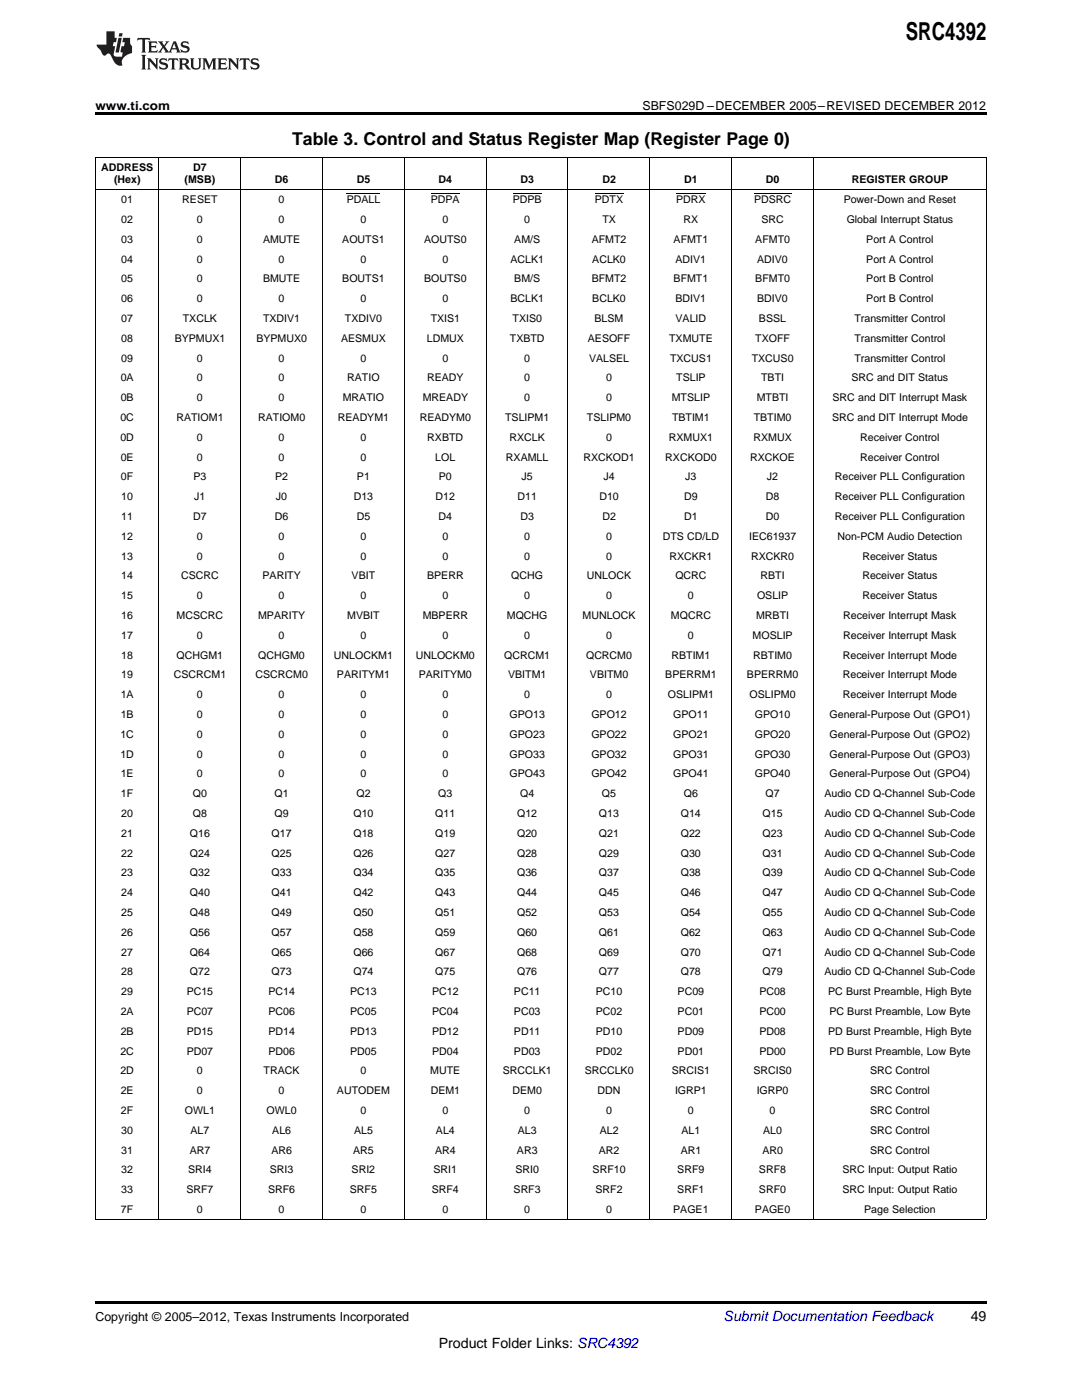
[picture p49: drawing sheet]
<svg xmlns="http://www.w3.org/2000/svg" width="216mm" height="279mm" viewBox="0 0 216 279" stroke-linecap="round" stroke-linejoin="round" font-family="sans-serif">
<defs><g id="words">
<text font-size="4.9" x="180.8" y="7.9">SRC4392</text>
<text font-size="3.5" x="58.3" y="28.9">Table 3. Control and Status Register Map (Register Page 0)</text>
<text font-size="2.8" fill="#0000c8" x="144.4" y="263.6">Submit Documentation Feedback</text>
<g font-size="2.8">
<text x="193.7" y="263.6">49</text>
<text x="87.6" y="269">Product Folder Links: SRC4392</text>
</g>
<g font-size="2.5">
<text x="19" y="21.9">www.ti.com</text>
<text x="128.2" y="21.9">SBFS029D –DECEMBER 2005–REVISED DECEMBER 2012</text>
<text x="19" y="263.6">Copyright © 2005–2012, Texas Instruments Incorporated</text>
</g>
<g font-size="2.1">
<text x="20.2" y="34.1">ADDRESS</text>
<text x="38.6" y="34.1">D7</text>
<text x="22.8" y="36.6">(Hex)</text>
<text x="24.2" y="40.6">01</text>
<text x="36.4" y="40.6">RESET</text>
<text x="36.8" y="36.6">(MSB)</text>
<text x="54.9" y="36.6">D6</text>
<text x="55.6" y="40.6">0</text>
<text x="69.2" y="40.6">PDALL</text>
<text x="71.2" y="36.6">D5</text>
<text x="86" y="40.6">PDPA</text>
<text x="87.5" y="36.6">D4</text>
<text x="102.3" y="40.6">PDPB</text>
<text x="103.9" y="36.6">D3</text>
<text x="118.7" y="40.6">PDTX</text>
<text x="120.2" y="36.6">D2</text>
<text x="134.9" y="40.6">PDRX</text>
<text x="136.5" y="36.6">D1</text>
<text x="150.5" y="40.6">PDSRC</text>
<text x="152.8" y="36.6">D0</text>
<text x="168.3" y="40.6">Power-Down and Reset</text>
<text x="170" y="36.6">REGISTER GROUP</text>
<text x="24.2" y="44.5">02</text>
<text x="39.3" y="44.5">0</text>
<text x="55.6" y="44.5">0</text>
<text x="71.9" y="44.5">0</text>
<text x="88.3" y="44.5">0</text>
<text x="104.6" y="44.5">0</text>
<text x="120.2" y="44.5">TX</text>
<text x="136.4" y="44.5">RX</text>
<text x="151.9" y="44.5">SRC</text>
<text x="168.9" y="44.5">Global Interrupt Status</text>
<text x="24.2" y="48.5">03</text>
<text x="24.2" y="52.4">04</text>
<text x="39.3" y="48.5">0</text>
<text x="39.3" y="52.4">0</text>
<text x="52.5" y="48.5">AMUTE</text>
<text x="55.6" y="52.4">0</text>
<text x="68.3" y="48.5">AOUTS1</text>
<text x="71.9" y="52.4">0</text>
<text x="84.6" y="48.5">AOUTS0</text>
<text x="88.3" y="52.4">0</text>
<text x="101.8" y="52.4">ACLK1</text>
<text x="102.6" y="48.5">AM/S</text>
<text x="118.1" y="48.5">AFMT2</text>
<text x="118.2" y="52.4">ACLK0</text>
<text x="134.4" y="48.5">AFMT1</text>
<text x="134.8" y="52.4">ADIV1</text>
<text x="150.7" y="48.5">AFMT0</text>
<text x="151.1" y="52.4">ADIV0</text>
<text x="172.9" y="48.5">Port A Control</text>
<text x="172.9" y="52.4">Port A Control</text>
<text x="24.2" y="56.4">05</text>
<text x="39.3" y="56.4">0</text>
<text x="52.5" y="56.4">BMUTE</text>
<text x="68.3" y="56.4">BOUTS1</text>
<text x="84.6" y="56.4">BOUTS0</text>
<text x="102.6" y="56.4">BM/S</text>
<text x="118.1" y="56.4">BFMT2</text>
<text x="134.4" y="56.4">BFMT1</text>
<text x="150.7" y="56.4">BFMT0</text>
<text x="172.9" y="56.4">Port B Control</text>
<text x="24.2" y="60.3">06</text>
<text x="24.2" y="64.3">07</text>
<text x="36.5" y="64.3">TXCLK</text>
<text x="39.3" y="60.3">0</text>
<text x="52.5" y="64.3">TXDIV1</text>
<text x="55.6" y="60.3">0</text>
<text x="68.8" y="64.3">TXDIV0</text>
<text x="71.9" y="60.3">0</text>
<text x="85.9" y="64.3">TXIS1</text>
<text x="88.3" y="60.3">0</text>
<text x="101.8" y="60.3">BCLK1</text>
<text x="102.3" y="64.3">TXIS0</text>
<text x="118.2" y="60.3">BCLK0</text>
<text x="118.6" y="64.3">BLSM</text>
<text x="134.8" y="60.3">BDIV1</text>
<text x="134.8" y="64.3">VALID</text>
<text x="151.1" y="60.3">BDIV0</text>
<text x="151.4" y="64.3">BSSL</text>
<text x="170.5" y="64.3">Transmitter Control</text>
<text x="172.9" y="60.3">Port B Control</text>
<text x="24.2" y="68.2">08</text>
<text x="34.9" y="68.2">BYPMUX1</text>
<text x="51.2" y="68.2">BYPMUX0</text>
<text x="68.1" y="68.2">AESMUX</text>
<text x="85.2" y="68.2">LDMUX</text>
<text x="101.7" y="68.2">TXBTD</text>
<text x="117.3" y="68.2">AESOFF</text>
<text x="133.5" y="68.2">TXMUTE</text>
<text x="150.7" y="68.2">TXOFF</text>
<text x="170.5" y="68.2">Transmitter Control</text>
<text x="24.1" y="76.1">0A</text>
<text x="24.2" y="72.2">09</text>
<text x="39.3" y="72.2">0</text>
<text x="39.3" y="76.1">0</text>
<text x="55.6" y="72.2">0</text>
<text x="55.6" y="76.1">0</text>
<text x="69.3" y="76.1">RATIO</text>
<text x="71.9" y="72.2">0</text>
<text x="85.2" y="76.1">READY</text>
<text x="88.3" y="72.2">0</text>
<text x="104.6" y="72.2">0</text>
<text x="104.6" y="76.1">0</text>
<text x="117.5" y="72.2">VALSEL</text>
<text x="120.9" y="76.1">0</text>
<text x="133.7" y="72.2">TXCUS1</text>
<text x="134.9" y="76.1">TSLIP</text>
<text x="150" y="72.2">TXCUS0</text>
<text x="151.9" y="76.1">TBTI</text>
<text x="169.9" y="76.1">SRC and DIT Status</text>
<text x="170.5" y="72.2">Transmitter Control</text>
<text x="24.1" y="80.1">0B</text>
<text x="39.3" y="80.1">0</text>
<text x="55.6" y="80.1">0</text>
<text x="68.4" y="80.1">MRATIO</text>
<text x="84.3" y="80.1">MREADY</text>
<text x="104.6" y="80.1">0</text>
<text x="120.9" y="80.1">0</text>
<text x="134.1" y="80.1">MTSLIP</text>
<text x="151" y="80.1">MTBTI</text>
<text x="166.1" y="80.1">SRC and DIT Interrupt Mask</text>
<text x="24" y="84">0C</text>
<text x="24" y="88">0D</text>
<text x="35.2" y="84">RATIOM1</text>
<text x="39.3" y="88">0</text>
<text x="51.5" y="84">RATIOM0</text>
<text x="55.6" y="88">0</text>
<text x="67.4" y="84">READYM1</text>
<text x="71.9" y="88">0</text>
<text x="83.7" y="84">READYM0</text>
<text x="85.3" y="88">RXBTD</text>
<text x="100.8" y="84">TSLIPM1</text>
<text x="101.7" y="88">RXCLK</text>
<text x="117.1" y="84">TSLIPM0</text>
<text x="120.9" y="88">0</text>
<text x="133.5" y="88">RXMUX1</text>
<text x="134.1" y="84">TBTIM1</text>
<text x="150.4" y="88">RXMUX</text>
<text x="150.4" y="84">TBTIM0</text>
<text x="166" y="84">SRC and DIT Interrupt Mode</text>
<text x="171.7" y="88">Receiver Control</text>
<text x="24.1" y="91.9">0E</text>
<text x="24.1" y="95.9">0F</text>
<text x="38.6" y="95.9">P3</text>
<text x="39.3" y="91.9">0</text>
<text x="54.9" y="95.9">P2</text>
<text x="55.6" y="91.9">0</text>
<text x="71.2" y="95.9">P1</text>
<text x="71.9" y="91.9">0</text>
<text x="86.9" y="91.9">LOL</text>
<text x="87.6" y="95.9">P0</text>
<text x="101" y="91.9">RXAMLL</text>
<text x="104.1" y="95.9">J5</text>
<text x="116.4" y="91.9">RXCKOD1</text>
<text x="120.4" y="95.9">J4</text>
<text x="132.8" y="91.9">RXCKOD0</text>
<text x="136.7" y="95.9">J3</text>
<text x="149.7" y="91.9">RXCKOE</text>
<text x="153" y="95.9">J2</text>
<text x="166.6" y="95.9">Receiver PLL Configuration</text>
<text x="171.7" y="91.9">Receiver Control</text>
<text x="24.2" y="99.8">10</text>
<text x="38.8" y="99.8">J1</text>
<text x="55.1" y="99.8">J0</text>
<text x="70.6" y="99.8">D13</text>
<text x="86.9" y="99.8">D12</text>
<text x="103.3" y="99.8">D11</text>
<text x="119.6" y="99.8">D10</text>
<text x="136.5" y="99.8">D9</text>
<text x="152.8" y="99.8">D8</text>
<text x="166.6" y="99.8">Receiver PLL Configuration</text>
<text x="24.2" y="103.8">11</text>
<text x="24.2" y="107.7">12</text>
<text x="38.6" y="103.8">D7</text>
<text x="39.3" y="107.7">0</text>
<text x="54.9" y="103.8">D6</text>
<text x="55.6" y="107.7">0</text>
<text x="71.2" y="103.8">D5</text>
<text x="71.9" y="107.7">0</text>
<text x="87.5" y="103.8">D4</text>
<text x="88.3" y="107.7">0</text>
<text x="103.9" y="103.8">D3</text>
<text x="104.6" y="107.7">0</text>
<text x="120.2" y="103.8">D2</text>
<text x="120.9" y="107.7">0</text>
<text x="132.3" y="107.7">DTS CD/LD</text>
<text x="136.5" y="103.8">D1</text>
<text x="149.5" y="107.7">IEC61937</text>
<text x="152.8" y="103.8">D0</text>
<text x="166.6" y="103.8">Receiver PLL Configuration</text>
<text x="167.1" y="107.7">Non-PCM Audio Detection</text>
<text x="24.2" y="111.7">13</text>
<text x="39.3" y="111.7">0</text>
<text x="55.6" y="111.7">0</text>
<text x="71.9" y="111.7">0</text>
<text x="88.3" y="111.7">0</text>
<text x="104.6" y="111.7">0</text>
<text x="120.9" y="111.7">0</text>
<text x="133.6" y="111.7">RXCKR1</text>
<text x="149.9" y="111.7">RXCKR0</text>
<text x="172.1" y="111.7">Receiver Status</text>
<text x="24.2" y="115.6">14</text>
<text x="24.2" y="119.6">15</text>
<text x="36.1" y="115.6">CSCRC</text>
<text x="39.3" y="119.6">0</text>
<text x="52.4" y="115.6">PARITY</text>
<text x="55.6" y="119.6">0</text>
<text x="70.2" y="115.6">VBIT</text>
<text x="71.9" y="119.6">0</text>
<text x="85.2" y="115.6">BPERR</text>
<text x="88.3" y="119.6">0</text>
<text x="102" y="115.6">QCHG</text>
<text x="104.6" y="119.6">0</text>
<text x="117.1" y="115.6">UNLOCK</text>
<text x="120.9" y="119.6">0</text>
<text x="134.8" y="115.6">QCRC</text>
<text x="137.3" y="119.6">0</text>
<text x="151.1" y="119.6">OSLIP</text>
<text x="151.8" y="115.6">RBTI</text>
<text x="172.1" y="115.6">Receiver Status</text>
<text x="172.1" y="119.6">Receiver Status</text>
<text x="24.2" y="123.5">16</text>
<text x="35.2" y="123.5">MCSCRC</text>
<text x="51.5" y="123.5">MPARITY</text>
<text x="69.3" y="123.5">MVBIT</text>
<text x="84.3" y="123.5">MBPERR</text>
<text x="101.1" y="123.5">MQCHG</text>
<text x="116.2" y="123.5">MUNLOCK</text>
<text x="133.9" y="123.5">MQCRC</text>
<text x="150.9" y="123.5">MRBTI</text>
<text x="168.3" y="123.5">Receiver Interrupt Mask</text>
<text x="24.2" y="127.5">17</text>
<text x="24.2" y="131.4">18</text>
<text x="35.2" y="131.4">QCHGM1</text>
<text x="39.3" y="127.5">0</text>
<text x="51.5" y="131.4">QCHGM0</text>
<text x="55.6" y="127.5">0</text>
<text x="66.6" y="131.4">UNLOCKM1</text>
<text x="71.9" y="127.5">0</text>
<text x="83" y="131.4">UNLOCKM0</text>
<text x="88.3" y="127.5">0</text>
<text x="100.6" y="131.4">QCRCM1</text>
<text x="104.6" y="127.5">0</text>
<text x="116.9" y="131.4">QCRCM0</text>
<text x="120.9" y="127.5">0</text>
<text x="134" y="131.4">RBTIM1</text>
<text x="137.3" y="127.5">0</text>
<text x="150.2" y="127.5">MOSLIP</text>
<text x="150.3" y="131.4">RBTIM0</text>
<text x="168.2" y="131.4">Receiver Interrupt Mode</text>
<text x="168.3" y="127.5">Receiver Interrupt Mask</text>
<text x="24.2" y="135.4">19</text>
<text x="34.7" y="135.4">CSCRCM1</text>
<text x="51" y="135.4">CSCRCM0</text>
<text x="67.2" y="135.4">PARITYM1</text>
<text x="83.6" y="135.4">PARITYM0</text>
<text x="101.4" y="135.4">VBITM1</text>
<text x="117.7" y="135.4">VBITM0</text>
<text x="132.8" y="135.4">BPERRM1</text>
<text x="149" y="135.4">BPERRM0</text>
<text x="168.2" y="135.4">Receiver Interrupt Mode</text>
<text x="24.1" y="139.3">1A</text>
<text x="24.1" y="143.3">1B</text>
<text x="39.3" y="139.3">0</text>
<text x="39.3" y="143.3">0</text>
<text x="55.6" y="139.3">0</text>
<text x="55.6" y="143.3">0</text>
<text x="71.9" y="139.3">0</text>
<text x="71.9" y="143.3">0</text>
<text x="88.3" y="139.3">0</text>
<text x="88.3" y="143.3">0</text>
<text x="101.7" y="143.3">GPO13</text>
<text x="104.6" y="139.3">0</text>
<text x="118" y="143.3">GPO12</text>
<text x="120.9" y="139.3">0</text>
<text x="133.3" y="139.3">OSLIPM1</text>
<text x="134.3" y="143.3">GPO11</text>
<text x="149.6" y="139.3">OSLIPM0</text>
<text x="150.6" y="143.3">GPO10</text>
<text x="165.5" y="143.3">General-Purpose Out (GPO1)</text>
<text x="168.2" y="139.3">Receiver Interrupt Mode</text>
<text x="24" y="147.2">1C</text>
<text x="39.3" y="147.2">0</text>
<text x="55.6" y="147.2">0</text>
<text x="71.9" y="147.2">0</text>
<text x="88.3" y="147.2">0</text>
<text x="101.7" y="147.2">GPO23</text>
<text x="118" y="147.2">GPO22</text>
<text x="134.3" y="147.2">GPO21</text>
<text x="150.6" y="147.2">GPO20</text>
<text x="165.5" y="147.2">General-Purpose Out (GPO2)</text>
<text x="24" y="151.2">1D</text>
<text x="24.1" y="155.2">1E</text>
<text x="39.3" y="151.2">0</text>
<text x="39.3" y="155.2">0</text>
<text x="55.6" y="151.2">0</text>
<text x="55.6" y="155.2">0</text>
<text x="71.9" y="151.2">0</text>
<text x="71.9" y="155.2">0</text>
<text x="88.3" y="151.2">0</text>
<text x="88.3" y="155.2">0</text>
<text x="101.7" y="151.2">GPO33</text>
<text x="101.7" y="155.2">GPO43</text>
<text x="118" y="151.2">GPO32</text>
<text x="118" y="155.2">GPO42</text>
<text x="134.3" y="151.2">GPO31</text>
<text x="134.3" y="155.2">GPO41</text>
<text x="150.6" y="151.2">GPO30</text>
<text x="150.6" y="155.2">GPO40</text>
<text x="165.5" y="151.2">General-Purpose Out (GPO3)</text>
<text x="165.5" y="155.2">General-Purpose Out (GPO4)</text>
<text x="24.1" y="159.1">1F</text>
<text x="38.5" y="159.1">Q0</text>
<text x="54.8" y="159.1">Q1</text>
<text x="71.1" y="159.1">Q2</text>
<text x="87.5" y="159.1">Q3</text>
<text x="103.8" y="159.1">Q4</text>
<text x="120.1" y="159.1">Q5</text>
<text x="136.5" y="159.1">Q6</text>
<text x="152.8" y="159.1">Q7</text>
<text x="164.5" y="159.1">Audio CD Q-Channel Sub-Code</text>
<text x="24.2" y="163.1">20</text>
<text x="24.2" y="167">21</text>
<text x="37.9" y="167">Q16</text>
<text x="38.5" y="163.1">Q8</text>
<text x="54.2" y="167">Q17</text>
<text x="54.8" y="163.1">Q9</text>
<text x="70.5" y="163.1">Q10</text>
<text x="70.5" y="167">Q18</text>
<text x="86.9" y="163.1">Q11</text>
<text x="86.9" y="167">Q19</text>
<text x="103.2" y="163.1">Q12</text>
<text x="103.2" y="167">Q20</text>
<text x="119.5" y="163.1">Q13</text>
<text x="119.5" y="167">Q21</text>
<text x="135.9" y="163.1">Q14</text>
<text x="135.9" y="167">Q22</text>
<text x="152.2" y="163.1">Q15</text>
<text x="152.2" y="167">Q23</text>
<text x="164.5" y="163.1">Audio CD Q-Channel Sub-Code</text>
<text x="164.5" y="167">Audio CD Q-Channel Sub-Code</text>
<text x="24.2" y="171">22</text>
<text x="37.9" y="171">Q24</text>
<text x="54.2" y="171">Q25</text>
<text x="70.5" y="171">Q26</text>
<text x="86.9" y="171">Q27</text>
<text x="103.2" y="171">Q28</text>
<text x="119.5" y="171">Q29</text>
<text x="135.9" y="171">Q30</text>
<text x="152.2" y="171">Q31</text>
<text x="164.5" y="171">Audio CD Q-Channel Sub-Code</text>
<text x="24.2" y="174.9">23</text>
<text x="24.2" y="178.9">24</text>
<text x="37.9" y="174.9">Q32</text>
<text x="37.9" y="178.9">Q40</text>
<text x="54.2" y="174.9">Q33</text>
<text x="54.2" y="178.9">Q41</text>
<text x="70.5" y="174.9">Q34</text>
<text x="70.5" y="178.9">Q42</text>
<text x="86.9" y="174.9">Q35</text>
<text x="86.9" y="178.9">Q43</text>
<text x="103.2" y="174.9">Q36</text>
<text x="103.2" y="178.9">Q44</text>
<text x="119.5" y="174.9">Q37</text>
<text x="119.5" y="178.9">Q45</text>
<text x="135.9" y="174.9">Q38</text>
<text x="135.9" y="178.9">Q46</text>
<text x="152.2" y="174.9">Q39</text>
<text x="152.2" y="178.9">Q47</text>
<text x="164.5" y="174.9">Audio CD Q-Channel Sub-Code</text>
<text x="164.5" y="178.9">Audio CD Q-Channel Sub-Code</text>
<text x="24.2" y="182.8">25</text>
<text x="37.9" y="182.8">Q48</text>
<text x="54.2" y="182.8">Q49</text>
<text x="70.5" y="182.8">Q50</text>
<text x="86.9" y="182.8">Q51</text>
<text x="103.2" y="182.8">Q52</text>
<text x="119.5" y="182.8">Q53</text>
<text x="135.9" y="182.8">Q54</text>
<text x="152.2" y="182.8">Q55</text>
<text x="164.5" y="182.8">Audio CD Q-Channel Sub-Code</text>
<text x="24.2" y="186.8">26</text>
<text x="24.2" y="190.7">27</text>
<text x="37.9" y="186.8">Q56</text>
<text x="37.9" y="190.7">Q64</text>
<text x="54.2" y="186.8">Q57</text>
<text x="54.2" y="190.7">Q65</text>
<text x="70.5" y="186.8">Q58</text>
<text x="70.5" y="190.7">Q66</text>
<text x="86.9" y="186.8">Q59</text>
<text x="86.9" y="190.7">Q67</text>
<text x="103.2" y="186.8">Q60</text>
<text x="103.2" y="190.7">Q68</text>
<text x="119.5" y="186.8">Q61</text>
<text x="119.5" y="190.7">Q69</text>
<text x="135.9" y="186.8">Q62</text>
<text x="135.9" y="190.7">Q70</text>
<text x="152.2" y="186.8">Q63</text>
<text x="152.2" y="190.7">Q71</text>
<text x="164.5" y="186.8">Audio CD Q-Channel Sub-Code</text>
<text x="164.5" y="190.7">Audio CD Q-Channel Sub-Code</text>
<text x="24.2" y="194.7">28</text>
<text x="37.9" y="194.7">Q72</text>
<text x="54.2" y="194.7">Q73</text>
<text x="70.5" y="194.7">Q74</text>
<text x="86.9" y="194.7">Q75</text>
<text x="103.2" y="194.7">Q76</text>
<text x="119.5" y="194.7">Q77</text>
<text x="135.9" y="194.7">Q78</text>
<text x="152.2" y="194.7">Q79</text>
<text x="164.5" y="194.7">Audio CD Q-Channel Sub-Code</text>
<text x="24.1" y="202.6">2A</text>
<text x="24.2" y="198.6">29</text>
<text x="37.3" y="198.6">PC15</text>
<text x="37.3" y="202.6">PC07</text>
<text x="53.6" y="198.6">PC14</text>
<text x="53.6" y="202.6">PC06</text>
<text x="69.9" y="198.6">PC13</text>
<text x="69.9" y="202.6">PC05</text>
<text x="86.2" y="198.6">PC12</text>
<text x="86.2" y="202.6">PC04</text>
<text x="102.6" y="198.6">PC11</text>
<text x="102.6" y="202.6">PC03</text>
<text x="118.9" y="198.6">PC10</text>
<text x="118.9" y="202.6">PC02</text>
<text x="135.2" y="198.6">PC09</text>
<text x="135.2" y="202.6">PC01</text>
<text x="151.5" y="198.6">PC08</text>
<text x="151.5" y="202.6">PC00</text>
<text x="165.2" y="198.6">PC Burst Preamble, High Byte</text>
<text x="165.5" y="202.6">PC Burst Preamble, Low Byte</text>
<text x="24.1" y="206.5">2B</text>
<text x="37.3" y="206.5">PD15</text>
<text x="53.6" y="206.5">PD14</text>
<text x="69.9" y="206.5">PD13</text>
<text x="86.2" y="206.5">PD12</text>
<text x="102.6" y="206.5">PD11</text>
<text x="118.9" y="206.5">PD10</text>
<text x="135.2" y="206.5">PD09</text>
<text x="151.5" y="206.5">PD08</text>
<text x="165.2" y="206.5">PD Burst Preamble, High Byte</text>
<text x="24" y="210.5">2C</text>
<text x="24" y="214.4">2D</text>
<text x="37.3" y="210.5">PD07</text>
<text x="39.3" y="214.4">0</text>
<text x="52.6" y="214.4">TRACK</text>
<text x="53.6" y="210.5">PD06</text>
<text x="69.9" y="210.5">PD05</text>
<text x="71.9" y="214.4">0</text>
<text x="85.9" y="214.4">MUTE</text>
<text x="86.2" y="210.5">PD04</text>
<text x="100.3" y="214.4">SRCCLK1</text>
<text x="102.6" y="210.5">PD03</text>
<text x="116.7" y="214.4">SRCCLK0</text>
<text x="118.9" y="210.5">PD02</text>
<text x="134.1" y="214.4">SRCIS1</text>
<text x="135.2" y="210.5">PD01</text>
<text x="150.4" y="214.4">SRCIS0</text>
<text x="151.5" y="210.5">PD00</text>
<text x="165.5" y="210.5">PD Burst Preamble, Low Byte</text>
<text x="173.6" y="214.4">SRC Control</text>
<text x="24.1" y="218.4">2E</text>
<text x="39.3" y="218.4">0</text>
<text x="55.6" y="218.4">0</text>
<text x="67.2" y="218.4">AUTODEM</text>
<text x="85.9" y="218.4">DEM1</text>
<text x="102.3" y="218.4">DEM0</text>
<text x="119.2" y="218.4">DDN</text>
<text x="134.7" y="218.4">IGRP1</text>
<text x="151" y="218.4">IGRP0</text>
<text x="173.6" y="218.4">SRC Control</text>
<text x="24.1" y="222.3">2F</text>
<text x="24.2" y="226.3">30</text>
<text x="36.9" y="222.3">OWL1</text>
<text x="38" y="226.3">AL7</text>
<text x="53.2" y="222.3">OWL0</text>
<text x="54.3" y="226.3">AL6</text>
<text x="70.7" y="226.3">AL5</text>
<text x="71.9" y="222.3">0</text>
<text x="87" y="226.3">AL4</text>
<text x="88.3" y="222.3">0</text>
<text x="103.3" y="226.3">AL3</text>
<text x="104.6" y="222.3">0</text>
<text x="119.7" y="226.3">AL2</text>
<text x="120.9" y="222.3">0</text>
<text x="136" y="226.3">AL1</text>
<text x="137.3" y="222.3">0</text>
<text x="152.3" y="226.3">AL0</text>
<text x="153.6" y="222.3">0</text>
<text x="173.6" y="222.3">SRC Control</text>
<text x="173.6" y="226.3">SRC Control</text>
<text x="24.2" y="230.2">31</text>
<text x="37.9" y="230.2">AR7</text>
<text x="54.2" y="230.2">AR6</text>
<text x="70.5" y="230.2">AR5</text>
<text x="86.8" y="230.2">AR4</text>
<text x="103.2" y="230.2">AR3</text>
<text x="119.5" y="230.2">AR2</text>
<text x="135.8" y="230.2">AR1</text>
<text x="152.1" y="230.2">AR0</text>
<text x="173.6" y="230.2">SRC Control</text>
<text x="24.2" y="234.2">32</text>
<text x="24.2" y="238.1">33</text>
<text x="37.2" y="238.1">SRF7</text>
<text x="37.5" y="234.2">SRI4</text>
<text x="53.5" y="238.1">SRF6</text>
<text x="53.8" y="234.2">SRI3</text>
<text x="69.8" y="238.1">SRF5</text>
<text x="70.2" y="234.2">SRI2</text>
<text x="86.1" y="238.1">SRF4</text>
<text x="86.5" y="234.2">SRI1</text>
<text x="102.5" y="238.1">SRF3</text>
<text x="102.8" y="234.2">SRI0</text>
<text x="118.3" y="234.2">SRF10</text>
<text x="118.8" y="238.1">SRF2</text>
<text x="135.1" y="234.2">SRF9</text>
<text x="135.1" y="238.1">SRF1</text>
<text x="151.4" y="234.2">SRF8</text>
<text x="151.4" y="238.1">SRF0</text>
<text x="168.1" y="234.2">SRC Input: Output Ratio</text>
<text x="168.1" y="238.1">SRC Input: Output Ratio</text>
<text x="24.1" y="242.1">7F</text>
<text x="39.3" y="242.1">0</text>
<text x="55.6" y="242.1">0</text>
<text x="71.9" y="242.1">0</text>
<text x="88.3" y="242.1">0</text>
<text x="104.6" y="242.1">0</text>
<text x="120.9" y="242.1">0</text>
<text x="134.3" y="242.1">PAGE1</text>
<text x="150.6" y="242.1">PAGE0</text>
<text x="172.4" y="242.1">Page Selection</text>
</g>
</g></defs>
<g fill="#231f20">
<path d="M27.5 7.6l-.1 .5 .4-.2h.6v.1v2.1l-.2 .4h1l-.3-.4v-2.1l.1-.1h.5l.5 .2-.2-.5zM29.5 8.3l.2 .3v1.5l-.2 .4h1.8l.2-.6a1.04 1.04 0 0 1-1.3 .2v-.7h.6l.3 .2v-.6l-.3 .2h-.6v-.6l.8-.1 .4 .3-.2-.5zM31.5 8.3l.9 1.1-.9 1.1h.8l-.2-.2 .5-.7 .4 .7-.2 .2h1.5l-.1-.2 .1-.4h.9l.1 .4-.2 .2h1l-.3-.3-.7-1.9h-.5l-.9 2-.8-1 .9-1h-.8l.1 .3-.3 .5-.4-.6 .2-.2zM34.7 8.6l.4 1h-.7zM36.3 8.4a.63 .63 0 0 0-.2 .7 .63 .63 0 0 0 .6 .4l.6 .2 .1 .2a.75 .75 0 0 1-.7 .4 .75 .75 0 0 1-.6-.5l.1 .7 .1-.1a1.11 1.11 0 0 0 1.5-.6 1.13 1.13 0 0 0-1.2-.8l-.1-.4a1.04 1.04 0 0 1 1.2 .2l-.2-.5-.1 .1-.5-.2zM28.2 10.9l.2 .4v2.2l-.2 .4h1l-.3-.4v-2.2l.3-.4zM29.3 11.6l.3 .4v1.5l-.3 .4h.8l-.2-.4v-1.3l1.5 1.7v-1.9l.2-.4h-.7l.2 .4v.9l-1.1-1.3zM32 11.8a.62 .62 0 0 0-.2 .7 .62 .62 0 0 0 .6 .4l.6 .1 .1 .3a.76 .76 0 0 1-.7 .3 .76 .76 0 0 1-.6-.4l.1 .7 .1-.1a1.11 1.11 0 0 0 1.5-.6 1.13 1.13 0 0 0-1.2-.8l-.1-.4a1.04 1.04 0 0 1 1.2 .2l-.2-.6-.1 .1-.5-.1zM33.7 11.6l-.2 .6a.61 .61 0 0 1 .8-.3v1.6l-.2 .4h.9l-.2-.4v-1.6a.63 .63 0 0 1 .8 .3l-.2-.6zM35.6 11.6l.3 .4v1.5l-.3 .4h1l-.2-.2v-.8l.5 .2a.76 .76 0 0 0 1.2 .7l-1-1a.58 .58 0 0 0 .6-.5 .58 .58 0 0 0-.5-.6zM36.4 11.9h.1a.45 .45 0 0 1 .5 .1 .45 .45 0 0 1 .1 .5l-.7 .2zM37.9 11.6l.2 .2a2.17 2.17 0 0 0 .3 1.9 .99 .99 0 0 0 1.6-.6v-1.1l.2-.4h-.7l.2 .2a1.92 1.92 0 0 1-.2 1.8 .6 .6 0 0 1-.9-.5v-1.1l.2-.4zM40.4 11.6l.2 .4v1.5l-.2 .4h.7l-.2-.4v-1.4l.8 1.8 .8-1.8v1.4l-.2 .4h.9l-.2-.4v-1.5l.2-.4h-.8l-.6 1.5-.6-1.5zM43.4 11.6l.2 .4v1.5l-.2 .4h1.8l.2-.6a1.04 1.04 0 0 1-1.3 .1v-.6h.5l.4 .2v-.6l-.4 .2h-.5v-.7h.8l.3 .3-.1-.6zM45.5 11.6l.2 .4v1.5l-.2 .4h.7l-.2-.4v-1.3l1.5 1.7v-1.9l.2-.4h-.7l.2 .4v.9l-1.1-1.3zM47.9 11.6l-.1 .6a.61 .61 0 0 1 .8-.3v1.6l-.3 .4h1l-.3-.4 .1-1.6a.63 .63 0 0 1 .7 .3l-.1-.6zM50.2 11.8a.62 .62 0 0 0-.2 .7 .62 .62 0 0 0 .6 .4l.6 .1 .2 .3a.76 .76 0 0 1-.8 .3 .76 .76 0 0 1-.6-.4l.1 .7 .2-.1a1.11 1.11 0 0 0 1.5-.6 1.13 1.13 0 0 0-1.3-.8l-.1-.4a1.04 1.04 0 0 1 1.2 .2l-.1-.6-.2 .1-.5-.1z"/>
<path d="M21.2 6.3v2.6h-1.9l.1 .4 .7 .9a.91 .91 0 0 0 1 .8 .56 .56 0 0 1 .5-.3 .56 .56 0 0 1 .5 .3l.4 .8a1.53 1.53 0 0 0 1.9 1.2 1.54 1.54 0 0 1 1-2.1l.9-.3v-1.4a1.52 1.52 0 0 1-.3-1.6h-1.4l-.2 .8h.5l-.2 .8h-.4l-.2 1v.2l.4 .1-.2 .8a1.93 1.93 0 0 1-1.6-.3l.3-1.8h-.5l.2-.8h.4l.2-.8h-.4v-1.3zM23.6 7.6l-.6 2.9h.7l.6-2.9zM23.8 6.6l-.1 .7h.6l.2-.7z"/>
</g>
<path d="M19 22.5h177.8v.5h-177.8zM19 259.7h177.8v.5h-177.8z" fill="#000"/>
<g fill="none" stroke="#000" stroke-width=".2">
<path d="M19 37.8h177.8M19 31.4h177.8M19.1 31.5v211.8M31.7 31.5v211.8M48 31.5v211.8M64.3 31.5v211.8M69.2 38.7h6.7M80.7 31.5v211.8M86 38.7h5.7M97 31.5v211.8M102.3 38.7h5.8M113.3 31.5v211.8"/>
<path d="M118.7 38.7h5.7M129.7 31.5v211.8M134.9 38.7h5.9M146 31.5v211.8M150.5 38.7h7.4M162.3 31.5v211.8M196.8 31.5v211.8M19 243.3h177.8"/>
</g>
<use href="#words"/>
</svg>
